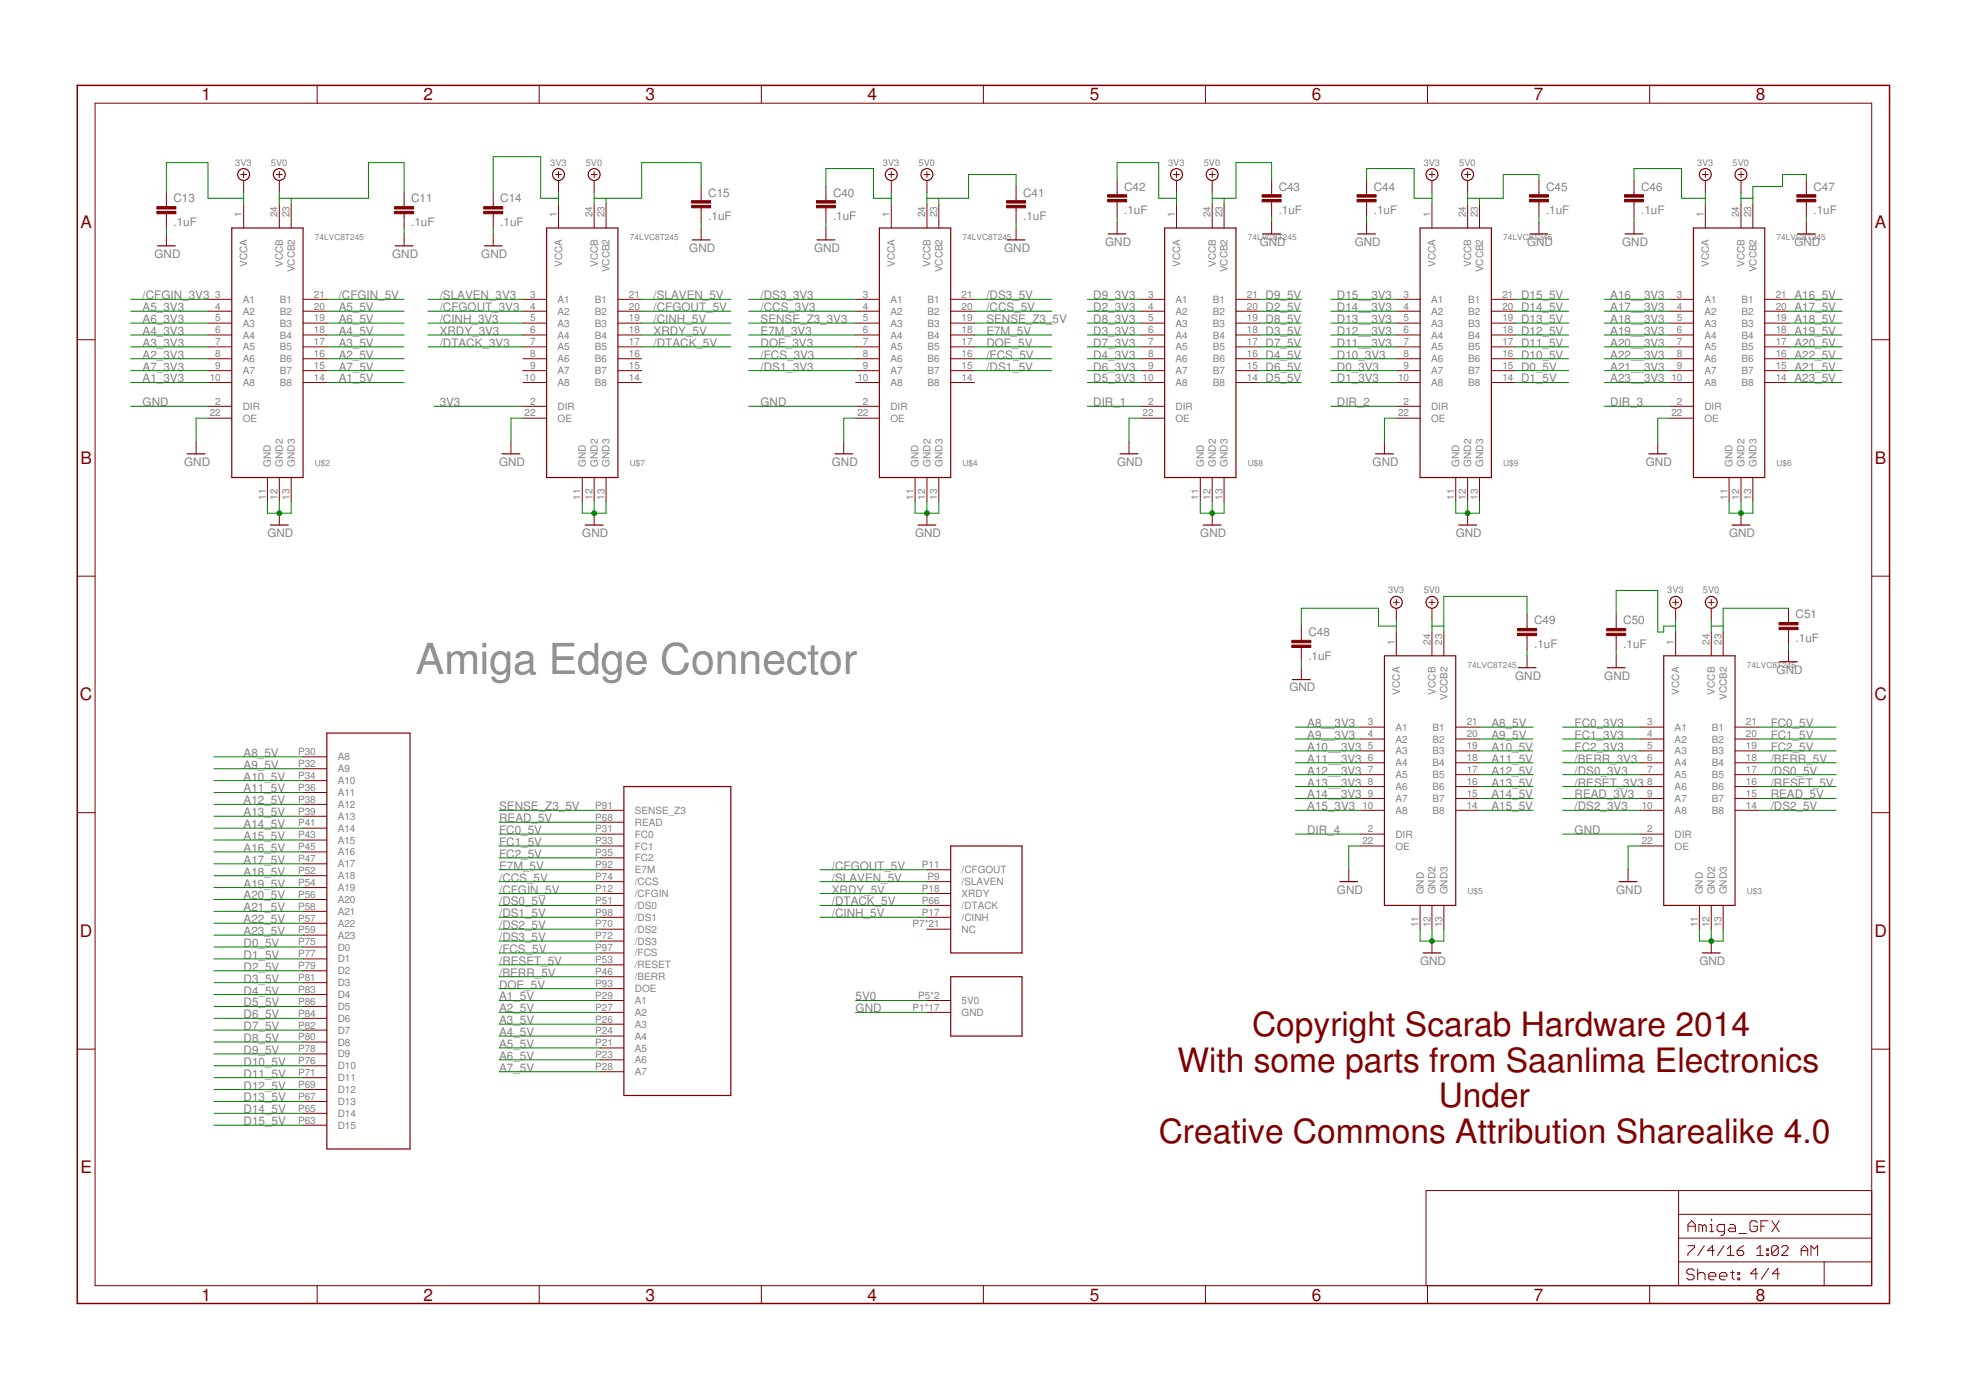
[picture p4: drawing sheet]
<svg xmlns="http://www.w3.org/2000/svg" width="420mm" height="297mm" viewBox="0 0 420 297" stroke-linecap="round" stroke-linejoin="round" font-family="sans-serif">
<defs><g id="words">
<text font-size="9.1" fill="#808080" x="88.9" y="144">Amiga Edge Connector</text>
<g font-size="7.2" fill="#800000">
<text x="267.6" y="221.4">Copyright Scarab Hardware 2014</text>
<text x="251.6" y="229">With some parts from Saanlima Electronics</text>
<text x="307.5" y="236.6">Under</text>
<text x="247.6" y="244.3">Creative Commons Attribution Sharealike 4.0</text>
</g>
<g font-size="3.7" fill="#800000">
<text x="43" y="21.4">1</text>
<text x="90.5" y="21.4">2</text>
<text x="138" y="21.4">3</text>
<text x="185.4" y="21.4">4</text>
<text x="232.9" y="21.4">5</text>
<text x="280.3" y="21.4">6</text>
<text x="327.8" y="21.4">7</text>
<text x="375.3" y="21.4">8</text>
<text x="17.2" y="48.6">A</text>
<text x="400.7" y="48.6">A</text>
<text x="17.2" y="99.2">B</text>
<text x="400.7" y="99.2">B</text>
<text x="17.1" y="149.7">C</text>
<text x="400.6" y="149.7">C</text>
<text x="17.1" y="200.2">D</text>
<text x="400.6" y="200.2">D</text>
<text x="17.2" y="250.8">E</text>
<text x="400.7" y="250.8">E</text>
<text x="43" y="277.9">1</text>
<text x="90.5" y="277.9">2</text>
<text x="138" y="277.9">3</text>
<text x="185.4" y="277.9">4</text>
<text x="232.9" y="277.9">5</text>
<text x="280.3" y="277.9">6</text>
<text x="327.8" y="277.9">7</text>
<text x="375.3" y="277.9">8</text>
</g>
<g font-size="2.5" fill="#808080">
<text x="151.4" y="42">C15</text>
<text x="178" y="42">C40</text>
<text x="218.7" y="42">C41</text>
<text x="240.3" y="40.7">C42</text>
<text x="273.3" y="40.7">C43</text>
<text x="293.6" y="40.7">C44</text>
<text x="330.4" y="40.7">C45</text>
<text x="350.7" y="40.7">C46</text>
<text x="387.6" y="40.7">C47</text>
<text x="37.1" y="43.3">C13</text>
<text x="87.9" y="43.3">C11</text>
<text x="106.9" y="43.3">C14</text>
<text x="151.4" y="47.1">.1uF</text>
<text x="178" y="47.1">.1uF</text>
<text x="218.7" y="47.1">.1uF</text>
<text x="240.3" y="45.8">.1uF</text>
<text x="273.3" y="45.8">.1uF</text>
<text x="293.6" y="45.8">.1uF</text>
<text x="330.4" y="45.8">.1uF</text>
<text x="350.7" y="45.8">.1uF</text>
<text x="387.6" y="45.8">.1uF</text>
<text x="37.1" y="48.3">.1uF</text>
<text x="87.9" y="48.3">.1uF</text>
<text x="106.9" y="48.3">.1uF</text>
<text x="147.3" y="53.8">GND</text>
<text x="174" y="53.8">GND</text>
<text x="214.6" y="53.8">GND</text>
<text x="236.2" y="52.5">GND</text>
<text x="269.2" y="52.5">GND</text>
<text x="289.5" y="52.5">GND</text>
<text x="326.4" y="52.5">GND</text>
<text x="346.7" y="52.5">GND</text>
<text x="383.5" y="52.5">GND</text>
<text x="33" y="55.1">GND</text>
<text x="83.8" y="55.1">GND</text>
<text x="102.9" y="55.1">GND</text>
<text x="30.5" y="64">/CFGIN_3V3</text>
<text x="72.4" y="64">/CFGIN_5V</text>
<text x="94" y="64">/SLAVEN_3V3</text>
<text x="139.7" y="64">/SLAVEN_5V</text>
<text x="162.5" y="64">/DS3_3V3</text>
<text x="210.8" y="64">/DS3_5V</text>
<text x="233.7" y="64">D9_3V3</text>
<text x="270.5" y="64">D9_5V</text>
<text x="285.7" y="64">D15__3V3</text>
<text x="325.1" y="64">D15_5V</text>
<text x="344.1" y="64">A16__3V3</text>
<text x="383.5" y="64">A16_5V</text>
<text x="30.5" y="66.5">A5_3V3</text>
<text x="30.5" y="69">A6_3V3</text>
<text x="30.5" y="71.6">A4_3V3</text>
<text x="72.4" y="71.6">A4_5V</text>
<text x="72.4" y="66.5">A5_5V</text>
<text x="72.4" y="69">A6_5V</text>
<text x="94" y="66.5">/CFGOUT_3V3</text>
<text x="94" y="69">/CINH_3V3</text>
<text x="94" y="71.6">XRDY_3V3</text>
<text x="139.7" y="66.5">/CFGOUT_5V</text>
<text x="139.7" y="71.6">XRDY_5V</text>
<text x="139.7" y="69">/CINH_5V</text>
<text x="162.5" y="66.5">/CCS_3V3</text>
<text x="162.5" y="69">SENSE_Z3_3V3</text>
<text x="162.5" y="71.6">E7M_3V3</text>
<text x="210.8" y="69">SENSE_Z3_5V</text>
<text x="210.8" y="66.5">/CCS_5V</text>
<text x="210.8" y="71.6">E7M_5V</text>
<text x="233.7" y="71.6">D3_3V3</text>
<text x="233.7" y="69">D8_3V3</text>
<text x="233.7" y="66.5">D2_3V3</text>
<text x="270.5" y="66.5">D2_5V</text>
<text x="270.5" y="71.6">D3_5V</text>
<text x="270.5" y="69">D8_5V</text>
<text x="285.7" y="71.6">D12__3V3</text>
<text x="285.7" y="69">D13__3V3</text>
<text x="285.7" y="66.5">D14__3V3</text>
<text x="325.1" y="71.6">D12_5V</text>
<text x="325.1" y="69">D13_5V</text>
<text x="325.1" y="66.5">D14_5V</text>
<text x="344.1" y="71.6">A19__3V3</text>
<text x="344.1" y="69">A18__3V3</text>
<text x="344.1" y="66.5">A17__3V3</text>
<text x="383.5" y="66.5">A17_5V</text>
<text x="383.5" y="69">A18_5V</text>
<text x="383.5" y="71.6">A19_5V</text>
<text x="30.5" y="74.1">A3_3V3</text>
<text x="30.5" y="76.7">A2_3V3</text>
<text x="72.4" y="76.7">A2_5V</text>
<text x="72.4" y="74.1">A3_5V</text>
<text x="94" y="74.1">/DTACK_3V3</text>
<text x="139.7" y="74.1">/DTACK_5V</text>
<text x="162.5" y="74.1">DOE_3V3</text>
<text x="162.5" y="76.7">/FCS_3V3</text>
<text x="210.8" y="76.7">/FCS_5V</text>
<text x="210.8" y="74.1">DOE_5V</text>
<text x="233.7" y="76.7">D4_3V3</text>
<text x="233.7" y="74.1">D7_3V3</text>
<text x="270.5" y="76.7">D4_5V</text>
<text x="270.5" y="74.1">D7_5V</text>
<text x="285.7" y="76.7">D10_3V3</text>
<text x="285.7" y="74.1">D11__3V3</text>
<text x="325.1" y="76.7">D10_5V</text>
<text x="325.1" y="74.1">D11_5V</text>
<text x="344.1" y="76.7">A22__3V3</text>
<text x="344.1" y="74.1">A20__3V3</text>
<text x="383.5" y="74.1">A20_5V</text>
<text x="383.5" y="76.7">A22_5V</text>
<text x="30.5" y="79.2">A7_3V3</text>
<text x="30.5" y="81.7">A1_3V3</text>
<text x="72.4" y="81.7">A1_5V</text>
<text x="72.4" y="79.2">A7_5V</text>
<text x="162.5" y="79.2">/DS1_3V3</text>
<text x="210.8" y="79.2">/DS1_5V</text>
<text x="233.7" y="81.7">D5_3V3</text>
<text x="233.7" y="79.2">D6_3V3</text>
<text x="270.5" y="81.7">D5_5V</text>
<text x="270.5" y="79.2">D6_5V</text>
<text x="285.7" y="81.7">D1_3V3</text>
<text x="285.7" y="79.2">D0_3V3</text>
<text x="325.1" y="79.2">D0_5V</text>
<text x="325.1" y="81.7">D1_5V</text>
<text x="344.1" y="81.7">A23__3V3</text>
<text x="344.1" y="79.2">A21__3V3</text>
<text x="383.5" y="79.2">A21_5V</text>
<text x="383.5" y="81.7">A23_5V</text>
<text x="30.5" y="86.8">GND</text>
<text x="94" y="86.8">3V3</text>
<text x="162.5" y="86.8">GND</text>
<text x="233.7" y="86.8">DIR_1</text>
<text x="285.7" y="86.8">DIR_2</text>
<text x="344.1" y="86.8">DIR_3</text>
<text x="39.4" y="99.5">GND</text>
<text x="106.7" y="99.5">GND</text>
<text x="177.8" y="99.5">GND</text>
<text x="238.7" y="99.5">GND</text>
<text x="293.3" y="99.5">GND</text>
<text x="351.8" y="99.5">GND</text>
<text x="57.1" y="114.8">GND</text>
<text x="124.4" y="114.8">GND</text>
<text x="195.6" y="114.8">GND</text>
<text x="256.5" y="114.8">GND</text>
<text x="311.1" y="114.8">GND</text>
<text x="369.5" y="114.8">GND</text>
<text x="279.6" y="136">C48</text>
<text x="327.9" y="133.4">C49</text>
<text x="346.9" y="133.4">C50</text>
<text x="383.8" y="137.2">.1uF</text>
<text x="383.8" y="132.1">C51</text>
<text x="279.6" y="141">.1uF</text>
<text x="327.9" y="138.5">.1uF</text>
<text x="346.9" y="138.5">.1uF</text>
<text x="379.7" y="144">GND</text>
<text x="275.6" y="147.8">GND</text>
<text x="323.8" y="145.2">GND</text>
<text x="342.9" y="145.2">GND</text>
<text x="279.4" y="155.4">A8__3V3</text>
<text x="318.7" y="155.4">A8_5V</text>
<text x="336.5" y="155.4">FC0_3V3</text>
<text x="378.4" y="155.4">FC0_5V</text>
<text x="52.1" y="161.7">A8_5V</text>
<text x="279.4" y="160.5">A10__3V3</text>
<text x="279.4" y="157.9">A9__3V3</text>
<text x="318.7" y="157.9">A9_5V</text>
<text x="318.7" y="160.5">A10_5V</text>
<text x="336.5" y="157.9">FC1_3V3</text>
<text x="336.5" y="160.5">FC2_3V3</text>
<text x="378.4" y="157.9">FC1_5V</text>
<text x="378.4" y="160.5">FC2_5V</text>
<text x="52.1" y="164.3">A9_5V</text>
<text x="52.1" y="166.8">A10_5V</text>
<text x="279.4" y="165.5">A12__3V3</text>
<text x="279.4" y="163">A11__3V3</text>
<text x="318.7" y="163">A11_5V</text>
<text x="318.7" y="165.5">A12_5V</text>
<text x="336.5" y="163">/BERR_3V3</text>
<text x="336.5" y="165.5">/DS0_3V3</text>
<text x="378.4" y="165.5">/DS0_5V</text>
<text x="378.4" y="163">/BERR_5V</text>
<text x="52.1" y="169.4">A11_5V</text>
<text x="52.1" y="171.9">A12_5V</text>
<text x="106.7" y="173.2">SENSE_Z3_5V</text>
<text x="279.4" y="170.6">A14__3V3</text>
<text x="279.4" y="168.1">A13__3V3</text>
<text x="279.4" y="173.2">A15_3V3</text>
<text x="318.7" y="168.1">A13_5V</text>
<text x="318.7" y="170.6">A14_5V</text>
<text x="318.7" y="173.2">A15_5V</text>
<text x="336.5" y="168.1">/RESET_3V3</text>
<text x="336.5" y="170.6">READ_3V3</text>
<text x="336.5" y="173.2">/DS2_3V3</text>
<text x="378.4" y="170.6">READ_5V</text>
<text x="378.4" y="173.2">/DS2_5V</text>
<text x="378.4" y="168.1">/RESET_5V</text>
<text x="52.1" y="174.4">A13_5V</text>
<text x="52.1" y="177">A14_5V</text>
<text x="52.1" y="179.5">A15_5V</text>
<text x="106.7" y="175.7">READ_5V</text>
<text x="106.7" y="178.2">FC0_5V</text>
<text x="279.4" y="178.2">DIR_4</text>
<text x="336.5" y="178.2">GND</text>
<text x="52.1" y="182.1">A16_5V</text>
<text x="52.1" y="184.6">A17_5V</text>
<text x="106.7" y="180.8">FC1_5V</text>
<text x="106.7" y="183.3">FC2_5V</text>
<text x="106.7" y="185.9">E7M_5V</text>
<text x="177.8" y="185.9">/CFGOUT_5V</text>
<text x="52.1" y="187.1">A18_5V</text>
<text x="52.1" y="189.7">A19_5V</text>
<text x="106.7" y="188.4">/CCS_5V</text>
<text x="106.7" y="190.9">/CFGIN_5V</text>
<text x="177.8" y="188.4">/SLAVEN_5V</text>
<text x="177.8" y="190.9">XRDY_5V</text>
<text x="285.7" y="190.9">GND</text>
<text x="345.4" y="190.9">GND</text>
<text x="52.1" y="192.2">A20_5V</text>
<text x="52.1" y="194.7">A21_5V</text>
<text x="52.1" y="197.3">A22_5V</text>
<text x="106.7" y="193.5">/DS0_5V</text>
<text x="106.7" y="196">/DS1_5V</text>
<text x="177.8" y="193.5">/DTACK_5V</text>
<text x="177.8" y="196">/CINH_5V</text>
<text x="52.1" y="199.8">A23_5V</text>
<text x="52.1" y="202.4">D0_5V</text>
<text x="106.7" y="198.6">/DS2_5V</text>
<text x="106.7" y="201.1">/DS3_5V</text>
<text x="106.7" y="203.6">/FCS_5V</text>
<text x="52.1" y="204.9">D1_5V</text>
<text x="52.1" y="207.4">D2_5V</text>
<text x="52.1" y="210">D3_5V</text>
<text x="106.7" y="206.2">/RESET_5V</text>
<text x="106.7" y="208.7">/BERR_5V</text>
<text x="303.5" y="206.2">GND</text>
<text x="363.2" y="206.2">GND</text>
<text x="52.1" y="212.5">D4_5V</text>
<text x="52.1" y="215.1">D5_5V</text>
<text x="106.7" y="211.3">DOE_5V</text>
<text x="106.7" y="213.8">A1_5V</text>
<text x="182.9" y="213.8">5V0</text>
<text x="52.1" y="217.6">D6_5V</text>
<text x="52.1" y="220.1">D7_5V</text>
<text x="106.7" y="216.3">A2_5V</text>
<text x="106.7" y="218.9">A3_5V</text>
<text x="106.7" y="221.4">A4_5V</text>
<text x="182.9" y="216.3">GND</text>
<text x="52.1" y="222.7">D8_5V</text>
<text x="52.1" y="225.2">D9_5V</text>
<text x="52.1" y="227.8">D10_5V</text>
<text x="106.7" y="224">A5_5V</text>
<text x="106.7" y="226.5">A6_5V</text>
<text x="52.1" y="230.3">D11_5V</text>
<text x="52.1" y="232.8">D12_5V</text>
<text x="106.7" y="229">A7_5V</text>
<text x="52.1" y="235.4">D13_5V</text>
<text x="52.1" y="237.9">D14_5V</text>
<text x="52.1" y="240.5">D15_5V</text>
</g>
<g font-size="2.1" fill="#808080">
<text x="51.7" y="46.4" transform="rotate(-90 51.7 46.4)">1</text>
<text x="59.3" y="46.4" transform="rotate(-90 59.3 46.4)">24</text>
<text x="61.9" y="46.4" transform="rotate(-90 61.9 46.4)">23</text>
<text x="119" y="46.4" transform="rotate(-90 119 46.4)">1</text>
<text x="126.6" y="46.4" transform="rotate(-90 126.6 46.4)">24</text>
<text x="129.2" y="46.4" transform="rotate(-90 129.2 46.4)">23</text>
<text x="190.1" y="46.4" transform="rotate(-90 190.1 46.4)">1</text>
<text x="197.7" y="46.4" transform="rotate(-90 197.7 46.4)">24</text>
<text x="200.3" y="46.4" transform="rotate(-90 200.3 46.4)">23</text>
<text x="251.1" y="46.4" transform="rotate(-90 251.1 46.4)">1</text>
<text x="258.7" y="46.4" transform="rotate(-90 258.7 46.4)">24</text>
<text x="261.2" y="46.4" transform="rotate(-90 261.2 46.4)">23</text>
<text x="305.7" y="46.4" transform="rotate(-90 305.7 46.4)">1</text>
<text x="313.3" y="46.4" transform="rotate(-90 313.3 46.4)">24</text>
<text x="315.8" y="46.4" transform="rotate(-90 315.8 46.4)">23</text>
<text x="364.1" y="46.4" transform="rotate(-90 364.1 46.4)">1</text>
<text x="371.7" y="46.4" transform="rotate(-90 371.7 46.4)">24</text>
<text x="374.3" y="46.4" transform="rotate(-90 374.3 46.4)">23</text>
<text x="52.8" y="57" transform="rotate(-90 52.8 57)">VCCA</text>
<text x="60.4" y="57" transform="rotate(-90 60.4 57)">VCCB</text>
<text x="63" y="58.2" transform="rotate(-90 63 58.2)">VCCB2</text>
<text x="120.1" y="57" transform="rotate(-90 120.1 57)">VCCA</text>
<text x="127.7" y="57" transform="rotate(-90 127.7 57)">VCCB</text>
<text x="130.3" y="58.2" transform="rotate(-90 130.3 58.2)">VCCB2</text>
<text x="191.2" y="57" transform="rotate(-90 191.2 57)">VCCA</text>
<text x="198.9" y="57" transform="rotate(-90 198.9 57)">VCCB</text>
<text x="201.4" y="58.2" transform="rotate(-90 201.4 58.2)">VCCB2</text>
<text x="252.2" y="57" transform="rotate(-90 252.2 57)">VCCA</text>
<text x="259.8" y="57" transform="rotate(-90 259.8 57)">VCCB</text>
<text x="262.4" y="58.2" transform="rotate(-90 262.4 58.2)">VCCB2</text>
<text x="306.8" y="57" transform="rotate(-90 306.8 57)">VCCA</text>
<text x="314.4" y="57" transform="rotate(-90 314.4 57)">VCCB</text>
<text x="317" y="58.2" transform="rotate(-90 317 58.2)">VCCB2</text>
<text x="365.2" y="57" transform="rotate(-90 365.2 57)">VCCA</text>
<text x="372.8" y="57" transform="rotate(-90 372.8 57)">VCCB</text>
<text x="375.4" y="58.2" transform="rotate(-90 375.4 58.2)">VCCB2</text>
<text x="46" y="63.6">3</text>
<text x="51.9" y="64.7">A1</text>
<text x="59.8" y="64.7">B1</text>
<text x="67.1" y="63.6">21</text>
<text x="113.3" y="63.6">3</text>
<text x="119.2" y="64.7">A1</text>
<text x="127.1" y="64.7">B1</text>
<text x="134.4" y="63.6">21</text>
<text x="184.4" y="63.6">3</text>
<text x="190.3" y="64.7">A1</text>
<text x="198.2" y="64.7">B1</text>
<text x="205.5" y="63.6">21</text>
<text x="245.4" y="63.6">3</text>
<text x="251.2" y="64.7">A1</text>
<text x="259.2" y="64.7">B1</text>
<text x="266.5" y="63.6">21</text>
<text x="300" y="63.6">3</text>
<text x="305.8" y="64.7">A1</text>
<text x="313.8" y="64.7">B1</text>
<text x="321.1" y="63.6">21</text>
<text x="358.4" y="63.6">3</text>
<text x="364.2" y="64.7">A1</text>
<text x="372.2" y="64.7">B1</text>
<text x="379.5" y="63.6">21</text>
<text x="46" y="66.1">4</text>
<text x="46" y="68.7">5</text>
<text x="46" y="71.2">6</text>
<text x="51.9" y="67.3">A2</text>
<text x="51.9" y="69.8">A3</text>
<text x="59.8" y="67.3">B2</text>
<text x="59.8" y="69.8">B3</text>
<text x="67.1" y="66.1">20</text>
<text x="67.1" y="68.7">19</text>
<text x="67.1" y="71.2">18</text>
<text x="113.3" y="66.1">4</text>
<text x="113.3" y="68.7">5</text>
<text x="113.3" y="71.2">6</text>
<text x="119.2" y="67.3">A2</text>
<text x="119.2" y="69.8">A3</text>
<text x="127.1" y="67.3">B2</text>
<text x="127.1" y="69.8">B3</text>
<text x="134.4" y="66.1">20</text>
<text x="134.4" y="68.7">19</text>
<text x="134.4" y="71.2">18</text>
<text x="184.4" y="66.1">4</text>
<text x="184.4" y="68.7">5</text>
<text x="184.4" y="71.2">6</text>
<text x="190.3" y="67.3">A2</text>
<text x="190.3" y="69.8">A3</text>
<text x="198.2" y="67.3">B2</text>
<text x="198.2" y="69.8">B3</text>
<text x="205.5" y="66.1">20</text>
<text x="205.5" y="68.7">19</text>
<text x="205.5" y="71.2">18</text>
<text x="245.4" y="66.1">4</text>
<text x="245.4" y="68.7">5</text>
<text x="245.4" y="71.2">6</text>
<text x="251.2" y="67.3">A2</text>
<text x="251.2" y="69.8">A3</text>
<text x="259.2" y="67.3">B2</text>
<text x="259.2" y="69.8">B3</text>
<text x="266.5" y="66.1">20</text>
<text x="266.5" y="68.7">19</text>
<text x="266.5" y="71.2">18</text>
<text x="300" y="66.1">4</text>
<text x="300" y="68.7">5</text>
<text x="300" y="71.2">6</text>
<text x="305.8" y="67.3">A2</text>
<text x="305.8" y="69.8">A3</text>
<text x="313.8" y="67.3">B2</text>
<text x="313.8" y="69.8">B3</text>
<text x="321.1" y="66.1">20</text>
<text x="321.1" y="68.7">19</text>
<text x="321.1" y="71.2">18</text>
<text x="358.4" y="66.1">4</text>
<text x="358.4" y="68.7">5</text>
<text x="358.4" y="71.2">6</text>
<text x="364.2" y="67.3">A2</text>
<text x="364.2" y="69.8">A3</text>
<text x="372.2" y="67.3">B2</text>
<text x="372.2" y="69.8">B3</text>
<text x="379.5" y="66.1">20</text>
<text x="379.5" y="68.7">19</text>
<text x="379.5" y="71.2">18</text>
<text x="46" y="73.8">7</text>
<text x="46" y="76.3">8</text>
<text x="51.9" y="72.3">A4</text>
<text x="51.9" y="74.9">A5</text>
<text x="51.9" y="77.4">A6</text>
<text x="59.8" y="72.3">B4</text>
<text x="59.8" y="74.9">B5</text>
<text x="59.8" y="77.4">B6</text>
<text x="67.1" y="73.8">17</text>
<text x="67.1" y="76.3">16</text>
<text x="113.3" y="73.8">7</text>
<text x="113.3" y="76.3">8</text>
<text x="119.2" y="72.3">A4</text>
<text x="119.2" y="74.9">A5</text>
<text x="119.2" y="77.4">A6</text>
<text x="127.1" y="72.3">B4</text>
<text x="127.1" y="74.9">B5</text>
<text x="127.1" y="77.4">B6</text>
<text x="134.4" y="73.8">17</text>
<text x="134.4" y="76.3">16</text>
<text x="184.4" y="73.8">7</text>
<text x="184.4" y="76.3">8</text>
<text x="190.3" y="72.3">A4</text>
<text x="190.3" y="74.9">A5</text>
<text x="190.3" y="77.4">A6</text>
<text x="198.2" y="72.3">B4</text>
<text x="198.2" y="74.9">B5</text>
<text x="198.2" y="77.4">B6</text>
<text x="205.5" y="73.8">17</text>
<text x="205.5" y="76.3">16</text>
<text x="245.4" y="73.8">7</text>
<text x="245.4" y="76.3">8</text>
<text x="251.2" y="72.3">A4</text>
<text x="251.2" y="74.9">A5</text>
<text x="251.2" y="77.4">A6</text>
<text x="259.2" y="72.3">B4</text>
<text x="259.2" y="74.9">B5</text>
<text x="259.2" y="77.4">B6</text>
<text x="266.5" y="73.8">17</text>
<text x="266.5" y="76.3">16</text>
<text x="300" y="73.8">7</text>
<text x="300" y="76.3">8</text>
<text x="305.8" y="72.3">A4</text>
<text x="305.8" y="74.9">A5</text>
<text x="305.8" y="77.4">A6</text>
<text x="313.8" y="72.3">B4</text>
<text x="313.8" y="74.9">B5</text>
<text x="313.8" y="77.4">B6</text>
<text x="321.1" y="73.8">17</text>
<text x="321.1" y="76.3">16</text>
<text x="358.4" y="73.8">7</text>
<text x="358.4" y="76.3">8</text>
<text x="364.2" y="72.3">A4</text>
<text x="364.2" y="74.9">A5</text>
<text x="364.2" y="77.4">A6</text>
<text x="372.2" y="72.3">B4</text>
<text x="372.2" y="74.9">B5</text>
<text x="372.2" y="77.4">B6</text>
<text x="379.5" y="73.8">17</text>
<text x="379.5" y="76.3">16</text>
<text x="44.8" y="81.4">10</text>
<text x="46" y="78.8">9</text>
<text x="51.9" y="80">A7</text>
<text x="51.9" y="82.5">A8</text>
<text x="59.8" y="80">B7</text>
<text x="59.8" y="82.5">B8</text>
<text x="67.1" y="78.8">15</text>
<text x="67.1" y="81.4">14</text>
<text x="112.1" y="81.4">10</text>
<text x="113.3" y="78.8">9</text>
<text x="119.2" y="80">A7</text>
<text x="119.2" y="82.5">A8</text>
<text x="127.1" y="80">B7</text>
<text x="127.1" y="82.5">B8</text>
<text x="134.4" y="78.8">15</text>
<text x="134.4" y="81.4">14</text>
<text x="183.2" y="81.4">10</text>
<text x="184.4" y="78.8">9</text>
<text x="190.3" y="80">A7</text>
<text x="190.3" y="82.5">A8</text>
<text x="198.2" y="80">B7</text>
<text x="198.2" y="82.5">B8</text>
<text x="205.5" y="78.8">15</text>
<text x="205.5" y="81.4">14</text>
<text x="244.2" y="81.4">10</text>
<text x="245.4" y="78.8">9</text>
<text x="251.2" y="80">A7</text>
<text x="251.2" y="82.5">A8</text>
<text x="259.2" y="80">B7</text>
<text x="259.2" y="82.5">B8</text>
<text x="266.5" y="78.8">15</text>
<text x="266.5" y="81.4">14</text>
<text x="298.8" y="81.4">10</text>
<text x="300" y="78.8">9</text>
<text x="305.8" y="80">A7</text>
<text x="305.8" y="82.5">A8</text>
<text x="313.8" y="80">B7</text>
<text x="313.8" y="82.5">B8</text>
<text x="321.1" y="78.8">15</text>
<text x="321.1" y="81.4">14</text>
<text x="357.2" y="81.4">10</text>
<text x="358.4" y="78.8">9</text>
<text x="364.2" y="80">A7</text>
<text x="364.2" y="82.5">A8</text>
<text x="372.2" y="80">B7</text>
<text x="372.2" y="82.5">B8</text>
<text x="379.5" y="78.8">15</text>
<text x="379.5" y="81.4">14</text>
<text x="44.8" y="89">22</text>
<text x="46" y="86.5">2</text>
<text x="51.9" y="87.6">DIR</text>
<text x="112.1" y="89">22</text>
<text x="113.3" y="86.5">2</text>
<text x="119.2" y="87.6">DIR</text>
<text x="183.2" y="89">22</text>
<text x="184.4" y="86.5">2</text>
<text x="190.3" y="87.6">DIR</text>
<text x="244.2" y="89">22</text>
<text x="245.4" y="86.5">2</text>
<text x="251.2" y="87.6">DIR</text>
<text x="298.8" y="89">22</text>
<text x="300" y="86.5">2</text>
<text x="305.8" y="87.6">DIR</text>
<text x="357.2" y="89">22</text>
<text x="358.4" y="86.5">2</text>
<text x="364.2" y="87.6">DIR</text>
<text x="51.9" y="90.1">OE</text>
<text x="119.2" y="90.1">OE</text>
<text x="190.3" y="90.1">OE</text>
<text x="251.2" y="90.1">OE</text>
<text x="305.8" y="90.1">OE</text>
<text x="364.2" y="90.1">OE</text>
<text x="57.9" y="99.7" transform="rotate(-90 57.9 99.7)">GND</text>
<text x="60.4" y="99.7" transform="rotate(-90 60.4 99.7)">GND2</text>
<text x="63" y="99.7" transform="rotate(-90 63 99.7)">GND3</text>
<text x="125.2" y="99.7" transform="rotate(-90 125.2 99.7)">GND</text>
<text x="127.7" y="99.7" transform="rotate(-90 127.7 99.7)">GND2</text>
<text x="130.3" y="99.7" transform="rotate(-90 130.3 99.7)">GND3</text>
<text x="196.3" y="99.7" transform="rotate(-90 196.3 99.7)">GND</text>
<text x="198.9" y="99.7" transform="rotate(-90 198.9 99.7)">GND2</text>
<text x="201.4" y="99.7" transform="rotate(-90 201.4 99.7)">GND3</text>
<text x="257.3" y="99.7" transform="rotate(-90 257.3 99.7)">GND</text>
<text x="259.8" y="99.7" transform="rotate(-90 259.8 99.7)">GND2</text>
<text x="262.4" y="99.7" transform="rotate(-90 262.4 99.7)">GND3</text>
<text x="311.9" y="99.7" transform="rotate(-90 311.9 99.7)">GND</text>
<text x="314.4" y="99.7" transform="rotate(-90 314.4 99.7)">GND2</text>
<text x="317" y="99.7" transform="rotate(-90 317 99.7)">GND3</text>
<text x="370.3" y="99.7" transform="rotate(-90 370.3 99.7)">GND</text>
<text x="372.8" y="99.7" transform="rotate(-90 372.8 99.7)">GND2</text>
<text x="375.4" y="99.7" transform="rotate(-90 375.4 99.7)">GND3</text>
<text x="56.8" y="106.8" transform="rotate(-90 56.8 106.8)">11</text>
<text x="59.3" y="106.8" transform="rotate(-90 59.3 106.8)">12</text>
<text x="61.9" y="106.8" transform="rotate(-90 61.9 106.8)">13</text>
<text x="124.1" y="106.8" transform="rotate(-90 124.1 106.8)">11</text>
<text x="126.6" y="106.8" transform="rotate(-90 126.6 106.8)">12</text>
<text x="129.2" y="106.8" transform="rotate(-90 129.2 106.8)">13</text>
<text x="195.2" y="106.8" transform="rotate(-90 195.2 106.8)">11</text>
<text x="197.7" y="106.8" transform="rotate(-90 197.7 106.8)">12</text>
<text x="200.3" y="106.8" transform="rotate(-90 200.3 106.8)">13</text>
<text x="256.2" y="106.8" transform="rotate(-90 256.2 106.8)">11</text>
<text x="258.7" y="106.8" transform="rotate(-90 258.7 106.8)">12</text>
<text x="261.2" y="106.8" transform="rotate(-90 261.2 106.8)">13</text>
<text x="310.8" y="106.8" transform="rotate(-90 310.8 106.8)">11</text>
<text x="313.3" y="106.8" transform="rotate(-90 313.3 106.8)">12</text>
<text x="315.8" y="106.8" transform="rotate(-90 315.8 106.8)">13</text>
<text x="369.2" y="106.8" transform="rotate(-90 369.2 106.8)">11</text>
<text x="371.7" y="106.8" transform="rotate(-90 371.7 106.8)">12</text>
<text x="374.3" y="106.8" transform="rotate(-90 374.3 106.8)">13</text>
<text x="298.1" y="137.8" transform="rotate(-90 298.1 137.8)">1</text>
<text x="305.7" y="137.8" transform="rotate(-90 305.7 137.8)">24</text>
<text x="308.2" y="137.8" transform="rotate(-90 308.2 137.8)">23</text>
<text x="357.7" y="137.8" transform="rotate(-90 357.7 137.8)">1</text>
<text x="365.4" y="137.8" transform="rotate(-90 365.4 137.8)">24</text>
<text x="367.9" y="137.8" transform="rotate(-90 367.9 137.8)">23</text>
<text x="299.2" y="148.4" transform="rotate(-90 299.2 148.4)">VCCA</text>
<text x="306.8" y="148.4" transform="rotate(-90 306.8 148.4)">VCCB</text>
<text x="309.3" y="149.6" transform="rotate(-90 309.3 149.6)">VCCB2</text>
<text x="358.9" y="148.4" transform="rotate(-90 358.9 148.4)">VCCA</text>
<text x="366.5" y="148.4" transform="rotate(-90 366.5 148.4)">VCCB</text>
<text x="369" y="149.6" transform="rotate(-90 369 149.6)">VCCB2</text>
<text x="292.4" y="155">3</text>
<text x="313.5" y="155">21</text>
<text x="352" y="155">3</text>
<text x="373.1" y="155">21</text>
<text x="63.7" y="161.4">P30</text>
<text x="292.4" y="157.6">4</text>
<text x="292.4" y="160.1">5</text>
<text x="298.2" y="156.1">A1</text>
<text x="298.2" y="158.7">A2</text>
<text x="298.2" y="161.2">A3</text>
<text x="306.2" y="156.1">B1</text>
<text x="306.2" y="158.7">B2</text>
<text x="306.2" y="161.2">B3</text>
<text x="313.5" y="157.6">20</text>
<text x="313.5" y="160.1">19</text>
<text x="352" y="157.6">4</text>
<text x="352" y="160.1">5</text>
<text x="357.9" y="156.1">A1</text>
<text x="357.9" y="158.7">A2</text>
<text x="357.9" y="161.2">A3</text>
<text x="365.8" y="156.1">B1</text>
<text x="365.8" y="158.7">B2</text>
<text x="365.8" y="161.2">B3</text>
<text x="373.1" y="157.6">20</text>
<text x="373.1" y="160.1">19</text>
<text x="63.7" y="163.9">P32</text>
<text x="63.7" y="166.5">P34</text>
<text x="72.2" y="162.5">A8</text>
<text x="72.2" y="165">A9</text>
<text x="72.2" y="167.6">A10</text>
<text x="292.4" y="162.6">6</text>
<text x="292.4" y="165.2">7</text>
<text x="292.4" y="167.7">8</text>
<text x="298.2" y="163.8">A4</text>
<text x="298.2" y="166.3">A5</text>
<text x="306.2" y="163.8">B4</text>
<text x="306.2" y="166.3">B5</text>
<text x="313.5" y="162.6">18</text>
<text x="313.5" y="165.2">17</text>
<text x="313.5" y="167.7">16</text>
<text x="352" y="162.6">6</text>
<text x="352" y="165.2">7</text>
<text x="352" y="167.7">8</text>
<text x="357.9" y="163.8">A4</text>
<text x="357.9" y="166.3">A5</text>
<text x="365.8" y="163.8">B4</text>
<text x="365.8" y="166.3">B5</text>
<text x="373.1" y="162.6">18</text>
<text x="373.1" y="165.2">17</text>
<text x="373.1" y="167.7">16</text>
<text x="63.7" y="169">P36</text>
<text x="63.7" y="171.5">P38</text>
<text x="72.2" y="170.1">A11</text>
<text x="72.2" y="172.7">A12</text>
<text x="127.2" y="172.8">P91</text>
<text x="135.7" y="173.9">SENSE_Z3</text>
<text x="291.2" y="172.8">10</text>
<text x="292.4" y="170.3">9</text>
<text x="298.2" y="168.8">A6</text>
<text x="298.2" y="171.4">A7</text>
<text x="298.2" y="173.9">A8</text>
<text x="306.2" y="168.8">B6</text>
<text x="306.2" y="171.4">B7</text>
<text x="306.2" y="173.9">B8</text>
<text x="313.5" y="170.3">15</text>
<text x="313.5" y="172.8">14</text>
<text x="350.9" y="172.8">10</text>
<text x="352" y="170.3">9</text>
<text x="357.9" y="168.8">A6</text>
<text x="357.9" y="171.4">A7</text>
<text x="357.9" y="173.9">A8</text>
<text x="365.8" y="168.8">B6</text>
<text x="365.8" y="171.4">B7</text>
<text x="365.8" y="173.9">B8</text>
<text x="373.1" y="170.3">15</text>
<text x="373.1" y="172.8">14</text>
<text x="63.7" y="174.1">P39</text>
<text x="63.7" y="176.6">P41</text>
<text x="63.7" y="179.2">P43</text>
<text x="72.2" y="175.2">A13</text>
<text x="72.2" y="177.7">A14</text>
<text x="127.2" y="175.3">P68</text>
<text x="127.2" y="177.9">P31</text>
<text x="135.7" y="176.5">READ</text>
<text x="135.7" y="179">FC0</text>
<text x="292.4" y="177.9">2</text>
<text x="298.2" y="179">DIR</text>
<text x="352" y="177.9">2</text>
<text x="357.9" y="179">DIR</text>
<text x="63.7" y="181.7">P45</text>
<text x="63.7" y="184.2">P47</text>
<text x="72.2" y="180.3">A15</text>
<text x="72.2" y="182.8">A16</text>
<text x="72.2" y="185.4">A17</text>
<text x="127.2" y="180.4">P33</text>
<text x="127.2" y="183">P35</text>
<text x="127.2" y="185.5">P92</text>
<text x="135.7" y="181.5">FC1</text>
<text x="135.7" y="184.1">FC2</text>
<text x="197" y="185.5">P11</text>
<text x="291.2" y="180.4">22</text>
<text x="298.2" y="181.5">OE</text>
<text x="350.9" y="180.4">22</text>
<text x="357.9" y="181.5">OE</text>
<text x="63.7" y="186.8">P52</text>
<text x="63.7" y="189.3">P54</text>
<text x="63.7" y="191.9">P56</text>
<text x="72.2" y="187.9">A18</text>
<text x="72.2" y="190.4">A19</text>
<text x="127.2" y="188">P74</text>
<text x="127.2" y="190.6">P12</text>
<text x="135.7" y="186.6">E7M</text>
<text x="135.7" y="189.2">/CCS</text>
<text x="135.7" y="191.7">/CFGIN</text>
<text x="197" y="190.6">P18</text>
<text x="198.2" y="188">P9</text>
<text x="205.5" y="186.6">/CFGOUT</text>
<text x="205.5" y="189.2">/SLAVEN</text>
<text x="205.5" y="191.7">XRDY</text>
<text x="304.3" y="191.1" transform="rotate(-90 304.3 191.1)">GND</text>
<text x="306.8" y="191.1" transform="rotate(-90 306.8 191.1)">GND2</text>
<text x="309.3" y="191.1" transform="rotate(-90 309.3 191.1)">GND3</text>
<text x="363.9" y="191.1" transform="rotate(-90 363.9 191.1)">GND</text>
<text x="366.5" y="191.1" transform="rotate(-90 366.5 191.1)">GND2</text>
<text x="369" y="191.1" transform="rotate(-90 369 191.1)">GND3</text>
<text x="63.7" y="194.4">P58</text>
<text x="63.7" y="196.9">P57</text>
<text x="72.2" y="193">A20</text>
<text x="72.2" y="195.5">A21</text>
<text x="127.2" y="193.1">P51</text>
<text x="127.2" y="195.7">P98</text>
<text x="135.7" y="194.2">/DS0</text>
<text x="135.7" y="196.8">/DS1</text>
<text x="197" y="193.1">P66</text>
<text x="197" y="195.7">P17</text>
<text x="205.5" y="194.2">/DTACK</text>
<text x="205.5" y="196.8">/CINH</text>
<text x="63.7" y="199.5">P59</text>
<text x="63.7" y="202">P75</text>
<text x="72.2" y="198">A22</text>
<text x="72.2" y="200.6">A23</text>
<text x="72.2" y="203.1">D0</text>
<text x="127.2" y="198.2">P70</text>
<text x="127.2" y="200.7">P72</text>
<text x="127.2" y="203.3">P97</text>
<text x="135.7" y="199.3">/DS2</text>
<text x="135.7" y="201.9">/DS3</text>
<text x="195" y="198.2">P7*21</text>
<text x="205.5" y="199.3">NC</text>
<text x="303.1" y="198.2" transform="rotate(-90 303.1 198.2)">11</text>
<text x="305.7" y="198.2" transform="rotate(-90 305.7 198.2)">12</text>
<text x="308.2" y="198.2" transform="rotate(-90 308.2 198.2)">13</text>
<text x="362.8" y="198.2" transform="rotate(-90 362.8 198.2)">11</text>
<text x="365.4" y="198.2" transform="rotate(-90 365.4 198.2)">12</text>
<text x="367.9" y="198.2" transform="rotate(-90 367.9 198.2)">13</text>
<text x="63.7" y="204.6">P77</text>
<text x="63.7" y="207.1">P79</text>
<text x="63.7" y="209.6">P81</text>
<text x="72.2" y="205.7">D1</text>
<text x="72.2" y="208.2">D2</text>
<text x="127.2" y="205.8">P53</text>
<text x="127.2" y="208.4">P46</text>
<text x="135.7" y="204.4">/FCS</text>
<text x="135.7" y="206.9">/RESET</text>
<text x="135.7" y="209.5">/BERR</text>
<text x="63.7" y="212.2">P83</text>
<text x="63.7" y="214.7">P86</text>
<text x="72.2" y="210.7">D3</text>
<text x="72.2" y="213.3">D4</text>
<text x="72.2" y="215.8">D5</text>
<text x="127.2" y="210.9">P93</text>
<text x="127.2" y="213.4">P29</text>
<text x="127.2" y="216">P27</text>
<text x="135.7" y="212">DOE</text>
<text x="135.7" y="214.6">A1</text>
<text x="195" y="216">P1*17</text>
<text x="196.2" y="213.4">P5*2</text>
<text x="205.5" y="214.6">5V0</text>
<text x="63.7" y="217.2">P84</text>
<text x="63.7" y="219.8">P82</text>
<text x="72.2" y="218.4">D6</text>
<text x="72.2" y="220.9">D7</text>
<text x="127.2" y="218.5">P26</text>
<text x="127.2" y="221.1">P24</text>
<text x="135.7" y="217.1">A2</text>
<text x="135.7" y="219.6">A3</text>
<text x="205.5" y="217.1">GND</text>
<text x="63.7" y="222.3">P80</text>
<text x="63.7" y="224.9">P78</text>
<text x="63.7" y="227.4">P76</text>
<text x="72.2" y="223.4">D8</text>
<text x="72.2" y="226">D9</text>
<text x="127.2" y="223.6">P21</text>
<text x="127.2" y="226.1">P23</text>
<text x="135.7" y="222.2">A4</text>
<text x="135.7" y="224.7">A5</text>
<text x="135.7" y="227.3">A6</text>
<text x="63.7" y="229.9">P71</text>
<text x="63.7" y="232.5">P69</text>
<text x="72.2" y="228.5">D10</text>
<text x="72.2" y="231.1">D11</text>
<text x="72.2" y="233.6">D12</text>
<text x="127.2" y="228.7">P28</text>
<text x="135.7" y="229.8">A7</text>
<text x="63.7" y="235">P67</text>
<text x="63.7" y="237.6">P65</text>
<text x="72.2" y="236.1">D13</text>
<text x="72.2" y="238.7">D14</text>
<text x="63.7" y="240.1">P63</text>
<text x="72.2" y="241.2">D15</text>
</g>
<g font-size="2" fill="#808080">
<text x="50.3" y="35.4">3V3</text>
<text x="57.9" y="35.4">5V0</text>
<text x="117.6" y="35.4">3V3</text>
<text x="125.2" y="35.4">5V0</text>
<text x="188.7" y="35.4">3V3</text>
<text x="196.3" y="35.4">5V0</text>
<text x="249.7" y="35.4">3V3</text>
<text x="257.3" y="35.4">5V0</text>
<text x="304.3" y="35.4">3V3</text>
<text x="311.9" y="35.4">5V0</text>
<text x="362.7" y="35.4">3V3</text>
<text x="370.3" y="35.4">5V0</text>
<text x="296.6" y="126.8">3V3</text>
<text x="304.3" y="126.8">5V0</text>
<text x="356.3" y="126.8">3V3</text>
<text x="363.9" y="126.8">5V0</text>
</g>
<g font-size="1.8" fill="#808080">
<text x="67.3" y="51.3">74LVC8T245</text>
<text x="134.6" y="51.3">74LVC8T245</text>
<text x="205.7" y="51.3">74LVC8T245</text>
<text x="266.7" y="51.3">74LVC8T245</text>
<text x="321.3" y="51.3">74LVC8T245</text>
<text x="379.7" y="51.3">74LVC8T245</text>
<text x="67.3" y="99.5">U$2</text>
<text x="134.6" y="99.5">U$7</text>
<text x="205.7" y="99.5">U$4</text>
<text x="266.7" y="99.5">U$8</text>
<text x="321.3" y="99.5">U$9</text>
<text x="379.7" y="99.5">U$6</text>
<text x="313.7" y="142.7">74LVC8T245</text>
<text x="373.3" y="142.7">74LVC8T245</text>
<text x="313.7" y="190.9">U$5</text>
<text x="373.3" y="190.9">U$3</text>
</g>
</g></defs>
<g fill="none" stroke="#800000" stroke-width=".21">
<path d="M67.8 18.2v3.9M115.2 18.2v3.9M162.7 18.2v3.9M210.2 18.2v3.9M257.6 18.2v3.9M305.1 18.2v3.9M352.6 18.2v3.9M20.3 22.1h379.7v252.6h-379.7zM51.4 37.3h1.3M52.1 36.7v1.2M52.1 38.6v2.5M59.1 37.3h1.2"/>
<path d="M59.7 36.7v1.2M59.7 38.6v2.5M118.7 37.3h1.3M119.4 36.7v1.2M119.4 38.6v2.5M126.3 37.3h1.3M127 36.7v1.2M127 38.6v2.5M149.8 39.8v3.1M176.5 39.8v3.1M189.8 37.3h1.3M190.5 36.7v1.2"/>
<path d="M190.5 38.6v2.5M197.5 37.3h1.2M198.1 36.7v1.2M198.1 38.6v2.5M217.1 39.8v3.1M238.7 38.6v3M250.8 37.3h1.3M251.4 36.7v1.2M251.4 38.6v2.5M258.4 37.3h1.3M259.1 36.7v1.2M259.1 38.6v2.5"/>
<path d="M271.8 38.6v3M292.1 38.6v3M305.4 37.3h1.3M306 36.7v1.2M306 38.6v2.5M313 37.3h1.3M313.6 36.7v1.2M313.6 38.6v2.5M328.9 38.6v3M349.2 38.6v3M363.8 37.3h1.3M364.4 36.7v1.2"/>
<path d="M364.4 38.6v2.5M371.4 37.3h1.3M372.1 36.7v1.2M372.1 38.6v2.5M386 38.6v3M35.6 41.1v3.1M35.6 45.7v3M35.6 50v2.5M52.1 43.6v5.1M59.7 43.6v5.1M62.2 43.6v5.1M86.4 41.1v3.1"/>
<path d="M86.4 45.7v3M86.4 50v2.5M105.4 41.1v3.1M105.4 45.7v3M105.4 50v2.5M119.4 43.6v5.1M127 43.6v5.1M129.5 43.6v5.1M149.8 44.4v3.1M149.8 48.7v2.6M176.5 44.4v3.1M176.5 48.7v2.6"/>
<path d="M190.5 43.6v5.1M198.1 43.6v5.1M200.6 43.6v5.1M217.1 44.4v3.1M217.1 48.7v2.6M238.7 43.1v3.1M238.7 47.5v2.5M251.4 43.6v5.1M259.1 43.6v5.1M261.6 43.6v5.1M271.8 43.1v3.1M271.8 47.5v2.5"/>
<path d="M292.1 43.1v3.1M292.1 47.5v2.5M306 43.6v5.1M313.6 43.6v5.1M316.2 43.6v5.1M328.9 43.1v3.1M328.9 47.5v2.5M349.2 43.1v3.1M349.2 47.5v2.5M364.4 43.6v5.1M372.1 43.6v5.1M374.6 43.6v5.1"/>
<path d="M386 43.1v3.1M386 47.5v2.5M16.5 72.6h3.8M44.4 64h5.1M44.4 66.5h5.1M44.4 69h5.1M44.4 71.6h5.1M44.4 74.1h5.1M44.4 76.7h5.1M44.4 79.2h5.1M64.8 64h5M64.8 66.5h5"/>
<path d="M64.8 69h5M64.8 71.6h5M64.8 74.1h5M64.8 76.7h5M64.8 79.2h5M111.7 64h5.1M111.7 66.5h5.1M111.7 69h5.1M111.7 71.6h5.1M111.7 74.1h5.1M111.7 76.7h5.1M111.7 79.2h5.1"/>
<path d="M132.1 64h5M132.1 66.5h5M132.1 69h5M132.1 71.6h5M132.1 74.1h5M132.1 76.7h5M132.1 79.2h5M182.9 64h5M182.9 66.5h5M182.9 69h5M182.9 71.6h5M182.9 74.1h5"/>
<path d="M182.9 76.7h5M182.9 79.2h5M203.2 64h5.1M203.2 66.5h5.1M203.2 69h5.1M203.2 71.6h5.1M203.2 74.1h5.1M203.2 76.7h5.1M203.2 79.2h5.1M243.8 64h5.1M243.8 66.5h5.1M243.8 69h5.1"/>
<path d="M243.8 71.6h5.1M243.8 74.1h5.1M243.8 76.7h5.1M243.8 79.2h5.1M264.1 64h5.1M264.1 66.5h5.1M264.1 69h5.1M264.1 71.6h5.1M264.1 74.1h5.1M264.1 76.7h5.1M264.1 79.2h5.1M298.4 64h5.1"/>
<path d="M298.4 66.5h5.1M298.4 69h5.1M298.4 71.6h5.1M298.4 74.1h5.1M298.4 76.7h5.1M298.4 79.2h5.1M318.7 64h5.1M318.7 66.5h5.1M318.7 69h5.1M318.7 71.6h5.1M318.7 74.1h5.1M318.7 76.7h5.1"/>
<path d="M318.7 79.2h5.1M356.8 64h5.1M356.8 66.5h5.1M356.8 69h5.1M356.8 71.6h5.1M356.8 74.1h5.1M356.8 76.7h5.1M356.8 79.2h5.1M377.1 64h5.1M377.1 66.5h5.1M377.1 69h5.1M377.1 71.6h5.1"/>
<path d="M377.1 74.1h5.1M377.1 76.7h5.1M377.1 79.2h5.1M400 72.6h3.8M41.9 94.4v2.6M44.4 81.7h5.1M44.4 86.8h5.1M44.4 89.4h5.1M64.8 81.7h5M109.2 94.4v2.6M111.7 81.7h5.1M111.7 86.8h5.1"/>
<path d="M111.7 89.4h5.1M132.1 81.7h5M180.3 94.4v2.6M182.9 81.7h5M182.9 86.8h5M182.9 89.4h5M203.2 81.7h5.1M241.3 94.4v2.6M243.8 81.7h5.1M243.8 86.8h5.1M243.8 89.4h5.1M264.1 81.7h5.1"/>
<path d="M295.9 94.4v2.6M298.4 81.7h5.1M298.4 86.8h5.1M298.4 89.4h5.1M318.7 81.7h5.1M354.3 94.4v2.6M356.8 81.7h5.1M356.8 86.8h5.1M356.8 89.4h5.1M377.1 81.7h5.1M57.1 102v5.1M59.7 102v5.1"/>
<path d="M59.7 109.7v2.5M62.2 102v5.1M124.4 102v5.1M127 102v5.1M127 109.7v2.5M129.5 102v5.1M195.6 102v5.1M198.1 102v5.1M198.1 109.7v2.5M200.6 102v5.1M256.5 102v5.1M259.1 102v5.1"/>
<path d="M259.1 109.7v2.5M261.6 102v5.1M311.1 102v5.1M313.6 102v5.1M313.6 109.7v2.5M316.2 102v5.1M369.5 102v5.1M372.1 102v5.1M372.1 109.7v2.5M374.6 102v5.1M16.5 123.1h3.8M278.1 133.8v3"/>
<path d="M278.1 138.4v3M297.8 128.7h1.2M298.4 128.1v1.2M298.4 130v2.5M298.4 135.1v5M305.4 128.7h1.3M306 128.1v1.2M306 130v2.5M306 135.1v5M308.6 135.1v5M326.3 131.3v3M326.3 135.8v3.1"/>
<path d="M345.4 131.3v3M345.4 135.8v3.1M357.5 128.7h1.2M358.1 128.1v1.2M358.1 130v2.5M358.1 135.1v5M365.1 128.7h1.3M365.7 128.1v1.2M365.7 130v2.5M365.7 135.1v5M368.3 135.1v5M382.2 130v3"/>
<path d="M382.2 134.6v3M382.2 138.9v2.5M400 123.1h3.8M278.1 142.7v2.5M290.8 155.4h5.1M290.8 157.9h5.1M311.1 155.4h5.1M311.1 157.9h5.1M326.3 140.1v2.6M345.4 140.1v2.6M350.5 155.4h5.1M350.5 157.9h5.1"/>
<path d="M370.8 155.4h5.1M370.8 157.9h5.1M16.5 173.7h3.8M64.8 161.7h5M64.8 164.3h5M64.8 166.8h5M64.8 169.4h5M64.8 171.9h5M64.8 174.4h5M64.8 177h5M64.8 179.5h5M128.2 173.2h5.1"/>
<path d="M128.2 175.7h5.1M128.2 178.2h5.1M290.8 173.2h5.1M290.8 178.2h5.1M290.8 160.5h5.1M290.8 163h5.1M290.8 165.5h5.1M290.8 168.1h5.1M290.8 170.6h5.1M311.1 173.2h5.1M311.1 160.5h5.1M311.1 163h5.1"/>
<path d="M311.1 165.5h5.1M311.1 168.1h5.1M311.1 170.6h5.1M350.5 173.2h5.1M350.5 178.2h5.1M350.5 160.5h5.1M350.5 163h5.1M350.5 165.5h5.1M350.5 168.1h5.1M350.5 170.6h5.1M370.8 173.2h5.1M370.8 160.5h5.1"/>
<path d="M370.8 163h5.1M370.8 165.5h5.1M370.8 168.1h5.1M370.8 170.6h5.1M400 173.7h3.8M64.8 182.1h5M64.8 184.6h5M64.8 187.1h5M64.8 189.7h5M64.8 192.2h5M64.8 194.8h5M64.8 197.3h5"/>
<path d="M64.8 199.8h5M128.2 180.8h5.1M128.2 183.3h5.1M128.2 185.9h5.1M128.2 188.4h5.1M128.2 190.9h5.1M128.2 193.5h5.1M128.2 196h5.1M128.2 198.6h5.1M198.1 185.9h5.1M198.1 188.4h5.1M198.1 190.9h5.1"/>
<path d="M198.1 193.5h5.1M198.1 196h5.1M198.1 198.6h5.1M288.2 185.9v2.5M290.8 180.8h5.1M303.5 193.5v5.1M306 193.5v5.1M308.6 193.5v5.1M347.9 185.9v2.5M350.5 180.8h5.1M363.2 193.5v5.1M365.7 193.5v5.1"/>
<path d="M368.3 193.5v5.1M64.8 202.4h5M64.8 204.9h5M64.8 207.5h5M64.8 210h5M64.8 212.5h5M64.8 215.1h5M64.8 217.6h5M128.2 201.1h5.1M128.2 203.6h5.1M128.2 206.2h5.1M128.2 208.7h5.1"/>
<path d="M128.2 211.3h5.1M128.2 213.8h5.1M128.2 216.3h5.1M128.2 218.9h5.1M198.1 213.8h5.1M198.1 216.3h5.1M306 201.1v2.5M365.7 201.1v2.5M16.5 224.2h3.8M64.8 220.1h5M64.8 222.7h5M64.8 225.2h5"/>
<path d="M64.8 227.8h5M64.8 230.3h5M64.8 232.8h5M64.8 235.4h5M64.8 237.9h5M128.2 221.4h5.1M128.2 223.9h5.1M128.2 226.5h5.1M128.2 229h5.1M400 224.2h3.8M64.8 240.5h5M358.7 254.4v20.3"/>
<path d="M358.7 259.5h41.3M400 254.4h-95.2v20.3M67.8 274.7v3.9M115.2 274.7v3.9M162.7 274.7v3.9M210.2 274.7v3.9M257.6 274.7v3.9M305.1 274.7v3.9M352.6 274.7v3.9M358.7 269.7h41.3M358.7 264.6h41.3M360.7 266.2h1.4v.4l-1.4 1.3v.4"/>
<path d="M360.7 263.2v-1.5l.8-.8 .8 .8v1.5M360.7 262h1.6M362.1 271.5l-.4-.3h-.8l-.4 .3v.4l.4 .4h.8l.4 .4v.4l-.4 .4h-.8l-.4-.4M362.8 271.2v2.3M362.8 272.3l.4-.4h.8l.4 .4v1.2M363.9 262l-.4-.3h-.4v1.5M363.9 262v1.2M363.9 262l.4-.3 .3 .3v1.2M364.2 266.2l-1.4 2.1M365.2 272.7h1.5v-.4l-.4-.4h-.8l-.3 .4v.8l.3 .4h.8M365.4 261.7h.4v1.5M365.4 263.2h.8"/>
<path d="M365.8 260.5v.4M366.4 267.3h-1.5l1.1-1.1v2.1M367.5 272.7h1.6v-.4l-.4-.4h-.8l-.4 .4v.8l.4 .4h.8M368.4 266.2l-1.3 2.1M368.5 263.2h-1.1l-.4-.4v-.8l.4-.3h1.1v1.9l-.3 .4h-.5M369.1 266.9l.7-.7v2.1M369.1 268.3h1.4M369.7 261.7h.8l.4 .3v1.2h-1.2l-.4-.4 .4-.4h1.2M369.8 271.9h.8M370.2 271.5v1.6l.4 .4M371.2 267.3h1.1l.4 .3v.3l-.4 .4h-.7l-.4-.4zM371.4 271.9h.4v.4h-.4z"/>
<path d="M371.4 273.1h.4v.4h-.4zM371.6 263.6h1.6M372.7 266.2l-.7 .4-.8 .7M375.5 268.3h1.4M375.5 266.9l.7-.7v2.1M375.6 261.3l-.4-.4h-.8l-.4 .4v1.5l.4 .4h.8l.4-.4v-.8h-.8M375.6 272.2h-1.5l1.1-1.2v2.4M376.3 262h.8M377.6 266.9h.3v.4h-.3zM377.6 267.9h.3v.4h-.3zM377.9 260.9h-1.6v2.3M378 271l-1.6 2.4"/>
<path d="M378.7 260.9l1.5 2.3M380 266.6l-.3-.4h-.7l-.4 .4v1.3M380 266.6v1.3l-.3 .4h-.7l-.4-.4M380 266.6l-1.4 1.3M380.2 260.9l-1.5 2.3M380.3 272.2h-1.5l1.1-1.2v2.4M380.7 266.6l.4-.4h.7l.3 .4v.3l-1.4 1.4h1.4M384.9 267.3h1.4M384.9 268.3v-1.4l.7-.7 .7 .7v1.4M387 268.3v-2.1l.7 .7 .8-.7v2.1M389.8 269.7v5"/>
</g>
<path d="M16.5 18.2h387.3v260.4h-387.3z" fill="none" stroke="#800000" stroke-width=".32"/>
<g fill="none" stroke="#800000" stroke-width=".25">
<path d="M33.7 52.5h3.8M49.5 48.7h15.3v53.3h-15.3zM84.5 52.5h3.8M103.5 52.5h3.8M116.8 48.7h15.3v53.3h-15.3zM147.9 51.3h3.8M174.6 51.3h3.8M187.9 48.7h15.3v53.3h-15.3zM215.2 51.3h3.9M236.8 50h3.8M248.9 48.7h15.2v53.3h-15.2zM269.9 50h3.8"/>
<path d="M290.2 50h3.8M303.5 48.7h15.2v53.3h-15.2zM327 50h3.8M347.3 50h3.8M361.9 48.7h15.2v53.3h-15.2zM384.1 50h3.8M40 97h3.8M107.3 97h3.8M178.4 97h3.8M239.4 97h3.8M294 97h3.8M352.4 97h3.8"/>
<path d="M57.8 112.2h3.8M125.1 112.2h3.8M196.2 112.2h3.8M257.2 112.2h3.8M311.7 112.2h3.9M370.2 112.2h3.8M69.8 156.7h17.8v88.8h-17.8zM276.2 145.2h3.8M295.9 140.1h15.2v53.4h-15.2zM324.4 142.7h3.9M343.5 142.7h3.8M355.6 140.1h15.2v53.4h-15.2z"/>
<path d="M380.3 141.4h3.8M133.3 168.1h22.9v66h-22.9zM203.2 180.8h15.2v22.8h-15.2zM286.3 188.4h3.9M346 188.4h3.8M203.2 208.7h15.2v12.7h-15.2zM304.1 203.6h3.8M363.8 203.6h3.8"/>
<circle cx="52.1" cy="37.3" r="1.27"/>
<circle cx="59.7" cy="37.3" r="1.27"/>
<circle cx="119.4" cy="37.3" r="1.27"/>
<circle cx="127" cy="37.3" r="1.27"/>
<circle cx="190.5" cy="37.3" r="1.27"/>
<circle cx="198.1" cy="37.3" r="1.27"/>
<circle cx="251.4" cy="37.3" r="1.27"/>
<circle cx="259.1" cy="37.3" r="1.27"/>
<circle cx="306" cy="37.3" r="1.27"/>
<circle cx="313.6" cy="37.3" r="1.27"/>
<circle cx="364.4" cy="37.3" r="1.27"/>
<circle cx="372.1" cy="37.3" r="1.27"/>
<circle cx="298.4" cy="128.7" r="1.27"/>
<circle cx="306" cy="128.7" r="1.27"/>
<circle cx="358.1" cy="128.7" r="1.27"/>
<circle cx="365.7" cy="128.7" r="1.27"/>
</g>
<g fill="#800000" stroke="#800000" stroke-width=".21">
<path d="M84.3 45.2h4.1v.5h-4.1z"/>
<path d="M84.3 44.2h4.1v.5h-4.1z"/>
<path d="M33.5 45.2h4.1v.5h-4.1z"/>
<path d="M33.5 44.2h4.1v.5h-4.1z"/>
<path d="M103.4 45.2h4v.5h-4z"/>
<path d="M103.4 44.2h4v.5h-4z"/>
<path d="M147.8 43.9h4.1v.5h-4.1z"/>
<path d="M147.8 42.9h4.1v.5h-4.1z"/>
<path d="M174.5 43.9h4v.5h-4z"/>
<path d="M174.5 42.9h4v.5h-4z"/>
<path d="M215.1 43.9h4.1v.5h-4.1z"/>
<path d="M215.1 42.9h4.1v.5h-4.1z"/>
<path d="M236.7 42.6h4.1v.5h-4.1z"/>
<path d="M236.7 41.6h4.1v.5h-4.1z"/>
<path d="M269.7 42.6h4.1v.5h-4.1z"/>
<path d="M269.7 41.6h4.1v.5h-4.1z"/>
<path d="M290 42.6h4.1v.5h-4.1z"/>
<path d="M290 41.6h4.1v.5h-4.1z"/>
<path d="M326.9 42.6h4v.5h-4z"/>
<path d="M326.9 41.6h4v.5h-4z"/>
<path d="M347.2 42.6h4v.5h-4z"/>
<path d="M347.2 41.6h4v.5h-4z"/>
<path d="M384 42.6h4.1v.5h-4.1z"/>
<path d="M384 41.6h4.1v.5h-4.1z"/>
<path d="M276.1 137.9h4v.5h-4z"/>
<path d="M276.1 136.8h4v.6h-4z"/>
<path d="M324.3 135.3h4.1v.5h-4.1z"/>
<path d="M324.3 134.3h4.1v.5h-4.1z"/>
<path d="M343.4 135.3h4v.5h-4z"/>
<path d="M343.4 134.3h4v.5h-4z"/>
<path d="M380.2 134h4.1v.6h-4.1z"/>
<path d="M380.2 133h4.1v.5h-4.1z"/>
</g>
<g fill="none" stroke="#008000" stroke-width=".21">
<path d="M149.8 39.8v-5h-12.7v7.6h-10.1M176.5 39.8v-3.8h10.2v6.4h3.8M217.1 39.8v-2.5h-10.1v5.1h-8.9M238.7 38.6v-3.8h8.9v7.6h3.8M271.8 38.6v-3.8h-7.7v7.6h-5M292.1 38.6v-2.6h10.1v6.4h3.8M328.9 38.6v-1.3h-7.6v5.1h-7.7M349.2 38.6v-2.6h10.2v6.4h5M386 38.6v-1.3h-5v2.5h-6.4v3.8M35.6 41.1v-6.3h8.8v7.6h7.7M35.6 48.7v1.3M52.1 41.1v2.5"/>
<path d="M59.7 41.1v2.5M62.2 42.4v1.2M86.4 41.1v-6.3h-7.7v7.6h-19M86.4 48.7v1.3M105.4 41.1v-7.6h10.1v8.9h3.9M105.4 48.7v1.3M119.4 41.1v2.5M127 41.1v2.5M129.5 42.4v1.2M149.8 47.5v1.2M176.5 47.5v1.2M190.5 41.1v2.5"/>
<path d="M198.1 41.1v2.5M200.6 42.4v1.2M217.1 47.5v1.2M238.7 46.2v1.3M251.4 41.1v2.5M259.1 41.1v2.5M261.6 42.4v1.2M271.8 46.2v1.3M292.1 46.2v1.3M306 41.1v2.5M313.6 41.1v2.5M316.2 42.4v1.2"/>
<path d="M328.9 46.2v1.3M349.2 46.2v1.3M364.4 41.1v2.5M372.1 41.1v2.5M372.1 42.4h2.5M386 46.2v1.3M27.9 69h16.5M27.9 66.5h16.5M27.9 71.6h16.5M27.9 64h16.5M27.9 79.2h16.5M27.9 76.7h16.5"/>
<path d="M27.9 74.1h16.5M69.8 69h16.6M69.8 66.5h16.6M69.8 71.6h16.6M69.8 64h16.6M69.8 79.2h16.6M69.8 76.7h16.6M69.8 74.1h16.6M91.4 69h20.3M91.4 66.5h20.3M91.4 71.6h20.3M91.4 64h20.3"/>
<path d="M91.4 74.1h20.3M137.1 69h19.1M137.1 66.5h19.1M137.1 71.6h19.1M137.1 64h19.1M137.1 74.1h19.1M160 69h22.9M160 66.5h22.9M160 71.6h22.9M160 64h22.9M160 79.2h22.9M160 76.7h22.9"/>
<path d="M160 74.1h22.9M208.3 69h16.5M208.3 66.5h16.5M208.3 71.6h16.5M208.3 64h16.5M208.3 79.2h16.5M208.3 76.7h16.5M208.3 74.1h16.5M232.4 69h11.4M232.4 66.5h11.4M232.4 71.6h11.4M232.4 64h11.4"/>
<path d="M232.4 79.2h11.4M232.4 76.7h11.4M232.4 74.1h11.4M269.2 69h8.9M269.2 66.5h8.9M269.2 71.6h8.9M269.2 64h8.9M269.2 79.2h8.9M269.2 76.7h8.9M269.2 74.1h8.9M284.4 69h14M284.4 66.5h14"/>
<path d="M284.4 71.6h14M284.4 64h14M284.4 79.2h14M284.4 76.7h14M284.4 74.1h14M323.8 69h11.4M323.8 66.5h11.4M323.8 71.6h11.4M323.8 64h11.4M323.8 79.2h11.4M323.8 76.7h11.4M323.8 74.1h11.4"/>
<path d="M342.9 69h13.9M342.9 66.5h13.9M342.9 71.6h13.9M342.9 64h13.9M342.9 79.2h13.9M342.9 76.7h13.9M342.9 74.1h13.9M382.2 69h11.5M382.2 66.5h11.5M382.2 71.6h11.5M382.2 64h11.5M382.2 79.2h11.5"/>
<path d="M382.2 76.7h11.5M382.2 74.1h11.5M27.9 86.8h16.5M27.9 81.7h16.5M44.4 89.4h-2.5v5M69.8 81.7h16.6M92.7 86.8h19M111.7 89.4h-2.5v5M160 86.8h22.9M182.9 89.4h-2.6v5M232.4 86.8h11.4M232.4 81.7h11.4"/>
<path d="M243.8 89.4h-2.5v5M269.2 81.7h8.9M284.4 86.8h14M284.4 81.7h14M298.4 89.4h-2.5v5M323.8 81.7h11.4M342.9 86.8h13.9M342.9 81.7h13.9M356.8 89.4h-2.5v5M382.2 81.7h11.5M57.1 107.1v2.6h5.1v-2.6M59.7 107.1v2.6"/>
<path d="M124.4 107.1v2.6h5.1v-2.6M127 107.1v2.6M195.6 107.1v2.6h5v-2.6M198.1 107.1v2.6M256.5 107.1v2.6h5.1v-2.6M259.1 107.1v2.6M311.1 107.1v2.6h5.1v-2.6M313.6 107.1v2.6M369.5 107.1v2.6h5.1v-2.6M372.1 107.1v2.6M278.1 133.8v-3.8h16.5v3.8h3.8M298.4 132.5v2.6"/>
<path d="M306 132.5v2.6M306 133.8h2.6M326.3 131.3v-3.9h-17.7v7.7M326.3 138.9v1.2M345.4 131.3v-5.1h8.9v8.9h1.3v-1.3h2.5M345.4 138.9v1.2M358.1 132.5v2.6M365.7 132.5v2.6M365.7 133.8h2.6M382.2 130h-13.9v5.1M382.2 137.6v1.3M276.8 155.4h14"/>
<path d="M276.8 157.9h14M278.1 141.4v1.3M316.2 155.4h11.4M316.2 157.9h11.4M334 155.4h16.5M334 157.9h16.5M375.9 155.4h16.5M375.9 157.9h16.5M45.7 161.7h19.1M45.7 164.3h19.1M45.7 166.8h19.1M45.7 169.4h19.1"/>
<path d="M45.7 171.9h19.1M45.7 174.4h19.1M45.7 177h19.1M45.7 179.5h19.1M106.7 178.2h21.5M106.7 173.2h21.5M106.7 175.7h21.5M276.8 178.2h14M276.8 173.2h14M276.8 170.6h14M276.8 160.5h14M276.8 165.5h14"/>
<path d="M276.8 168.1h14M276.8 163h14M316.2 173.2h11.4M316.2 170.6h11.4M316.2 160.5h11.4M316.2 165.5h11.4M316.2 168.1h11.4M316.2 163h11.4M334 178.2h16.5M334 173.2h16.5M334 170.6h16.5M334 160.5h16.5"/>
<path d="M334 165.5h16.5M334 168.1h16.5M334 163h16.5M375.9 173.2h16.5M375.9 170.6h16.5M375.9 160.5h16.5M375.9 165.5h16.5M375.9 168.1h16.5M375.9 163h16.5M45.7 182.1h19.1M45.7 184.6h19.1M45.7 187.1h19.1"/>
<path d="M45.7 189.7h19.1M45.7 192.2h19.1M45.7 194.8h19.1M45.7 197.3h19.1M45.7 199.8h19.1M106.7 180.8h21.5M106.7 183.3h21.5M106.7 188.4h21.5M106.7 185.9h21.5M106.7 190.9h21.5M106.7 193.5h21.5M106.7 196h21.5"/>
<path d="M106.7 198.6h21.5M175.2 188.4h22.9M175.2 185.9h22.9M175.2 190.9h22.9M175.2 193.5h22.9M175.2 196h22.9M290.8 180.8h-2.6v5.1M303.5 198.6v2.5h5.1v-2.5M306 198.6v2.5M350.5 180.8h-2.6v5.1M363.2 198.6v2.5h5.1v-2.5M365.7 198.6v2.5"/>
<path d="M45.7 202.4h19.1M45.7 204.9h19.1M45.7 207.5h19.1M45.7 210h19.1M45.7 212.5h19.1M45.7 215.1h19.1M45.7 217.6h19.1M106.7 201.1h21.5M106.7 216.3h21.5M106.7 213.8h21.5M106.7 203.6h21.5M106.7 206.2h21.5"/>
<path d="M106.7 208.7h21.5M106.7 211.3h21.5M106.7 218.9h21.5M182.9 216.3h15.2M182.9 213.8h15.2M45.7 220.1h19.1M45.7 222.7h19.1M45.7 225.2h19.1M45.7 227.8h19.1M45.7 230.3h19.1M45.7 232.8h19.1M45.7 235.4h19.1"/>
<path d="M45.7 237.9h19.1M106.7 221.4h21.5M106.7 223.9h21.5M106.7 226.5h21.5M106.7 229h21.5M45.7 240.5h19.1"/>
</g>
<g fill="#008000" stroke="#008000" stroke-width=".21">
<circle cx="59.7" cy="109.7" r=".51"/>
<circle cx="365.7" cy="201.1" r=".51"/>
<circle cx="198.1" cy="109.7" r=".51"/>
<circle cx="306" cy="201.1" r=".51"/>
<circle cx="372.1" cy="109.7" r=".51"/>
<circle cx="259.1" cy="109.7" r=".51"/>
<circle cx="313.6" cy="109.7" r=".51"/>
<circle cx="127" cy="109.7" r=".51"/>
</g>
<use href="#words"/>
</svg>
